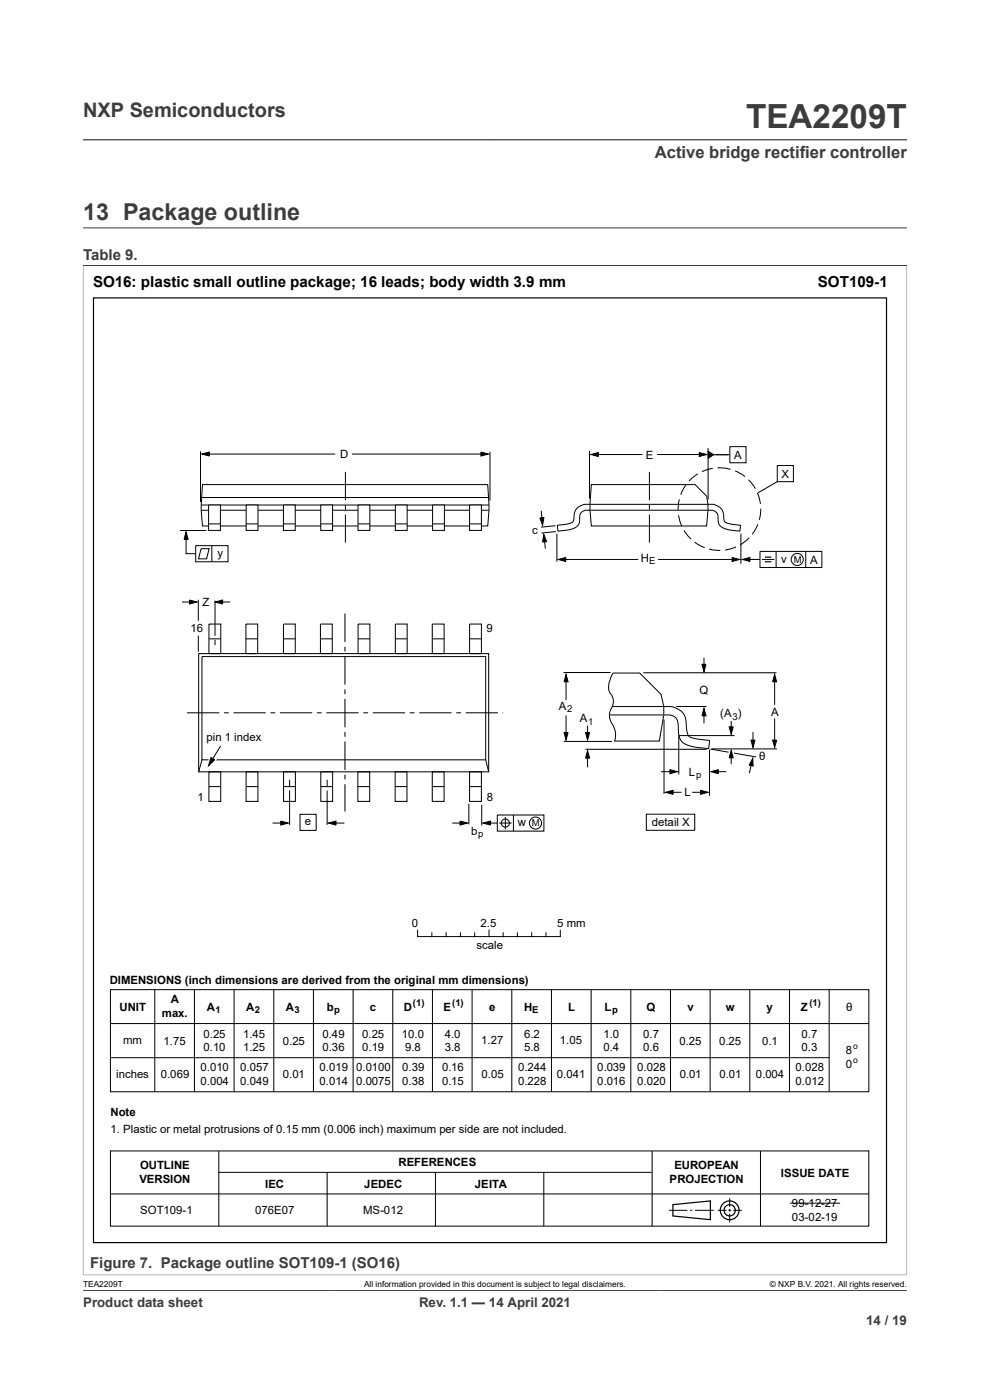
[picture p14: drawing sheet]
<svg xmlns="http://www.w3.org/2000/svg" width="210mm" height="297mm" viewBox="0 0 210 297" stroke-linecap="round" stroke-linejoin="round" font-family="sans-serif">
<defs><g id="words">
<text font-size="7.1" fill="#3c3c3c" x="158.3" y="27.2">TEA2209T</text>
<text font-size="4.9" fill="#3c3c3c" x="17.6" y="46.6">13 Package outline</text>
<text font-size="4.2" fill="#3c3c3c" x="17.6" y="24.8">NXP Semiconductors</text>
<text font-size="3.5" fill="#3c3c3c" x="138.9" y="33.5">Active bridge rectifier controller</text>
<g font-size="3.2" fill="#3c3c3c">
<text x="17.6" y="55.2">Table 9.</text>
<text x="19.1" y="269">Figure 7. Package outline SOT109-1 (SO16)</text>
</g>
<g font-size="3.2">
<text x="19.7" y="60.8">SO16: plastic small outline package; 16 leads; body width 3.9 mm</text>
<text x="173.5" y="60.9">SOT109-1</text>
</g>
<g font-size="2.8" fill="#3c3c3c">
<text x="17.6" y="277.3">Product data sheet</text>
<text x="88.9" y="277.3">Rev. 1.1 — 14 April 2021</text>
<text x="183.7" y="281">14 / 19</text>
</g>
<g font-size="2.4">
<text x="72.2" y="97.1">D</text>
<text x="137" y="97.3">E</text>
<text x="155.7" y="97.3">A</text>
<text x="165.8" y="101.3">X</text>
<text x="112.9" y="113.3">c</text>
<text x="46.1" y="118.2">y</text>
<text x="135.9" y="119.3">H</text>
<text x="165.7" y="119.4">v</text>
<text x="171.9" y="119.6">A</text>
<text x="43" y="128.5">Z</text>
<text x="40.4" y="134">16</text>
<text x="103.2" y="134.1">9</text>
<text x="148.4" y="147.2">Q</text>
<text x="118.5" y="150.6">A</text>
<text x="123" y="153.3">A</text>
<text x="152.8" y="152.2">(A )</text>
<text x="163.6" y="151.9">A</text>
<text x="43.8" y="157.2">pin 1 index</text>
<text x="161" y="161.1">θ</text>
<text x="146.1" y="164.7">L</text>
<text x="41.9" y="169.9">1</text>
<text x="103.3" y="169.9">8</text>
<text x="145.2" y="169">L</text>
<text x="64.7" y="175.1">e</text>
<text x="99.9" y="177.2">b</text>
<text x="109.8" y="175.3">w</text>
<text x="138.3" y="175.3">detail X</text>
<text x="87.4" y="196.6">0</text>
<text x="102" y="196.6">2.5</text>
<text x="118.2" y="196.6">5 mm</text>
<text x="101.1" y="201.3">scale</text>
<text x="23.3" y="208.8">DIMENSIONS (inch dimensions are derived from the original mm dimensions)</text>
<text x="25.3" y="214.4">UNIT</text>
<text x="34.3" y="215.7">max.</text>
<text x="36.2" y="212.7">A</text>
<text x="43.9" y="214.4">A</text>
<text x="52.2" y="214.4">A</text>
<text x="60.6" y="214.4">A</text>
<text x="69.3" y="214.4">b</text>
<text x="78.5" y="214.4">c</text>
<text x="85.6" y="214.4">D</text>
<text x="94.1" y="214.4">E</text>
<text x="103.7" y="214.4">e</text>
<text x="111.2" y="214.4">H</text>
<text x="120.5" y="214.4">L</text>
<text x="128.2" y="214.4">L</text>
<text x="137.1" y="214.4">Q</text>
<text x="145.8" y="214.4">v</text>
<text x="154" y="214.4">w</text>
<text x="162.6" y="214.4">y</text>
<text x="169.8" y="214.4">Z</text>
<text x="179.5" y="214.4">θ</text>
<text x="26.1" y="221.4">mm</text>
<text x="34.7" y="221.6">1.75</text>
<text x="43.2" y="220.1">0.25</text>
<text x="51.6" y="220.1">1.45</text>
<text x="60" y="221.7">0.25</text>
<text x="68.4" y="220.1">0.49</text>
<text x="76.8" y="220.1">0.25</text>
<text x="85.3" y="220.1">10.0</text>
<text x="94.3" y="220.1">4.0</text>
<text x="102.1" y="221.5">1.27</text>
<text x="111.2" y="220.1">6.2</text>
<text x="118.8" y="221.5">1.05</text>
<text x="128" y="220.1">1.0</text>
<text x="136.4" y="220.1">0.7</text>
<text x="144.1" y="221.6">0.25</text>
<text x="152.6" y="221.6">0.25</text>
<text x="161.6" y="221.6">0.1</text>
<text x="170" y="220.1">0.7</text>
<text x="42.5" y="227.2">0.010</text>
<text x="43.2" y="223.1">0.10</text>
<text x="51" y="227.2">0.057</text>
<text x="51.6" y="223.1">1.25</text>
<text x="67.8" y="227.2">0.019</text>
<text x="68.4" y="223.1">0.36</text>
<text x="75.5" y="227.2">0.0100</text>
<text x="76.8" y="223.1">0.19</text>
<text x="85.3" y="227.2">0.39</text>
<text x="86" y="223.1">9.8</text>
<text x="93.8" y="227.2">0.16</text>
<text x="94.3" y="223.1">3.8</text>
<text x="109.9" y="227.2">0.244</text>
<text x="111.2" y="223.1">5.8</text>
<text x="126.7" y="227.2">0.039</text>
<text x="128" y="223.1">0.4</text>
<text x="135.2" y="227.2">0.028</text>
<text x="136.4" y="223.1">0.6</text>
<text x="168.8" y="227.2">0.028</text>
<text x="170" y="223.1">0.3</text>
<text x="179.4" y="223.7">8</text>
<text x="179.4" y="226.6">0</text>
<text x="24.6" y="228.6">inches</text>
<text x="34.1" y="228.7">0.069</text>
<text x="42.5" y="230.2">0.004</text>
<text x="51" y="230.2">0.049</text>
<text x="60" y="228.8">0.01</text>
<text x="67.8" y="230.2">0.014</text>
<text x="75.5" y="230.2">0.0075</text>
<text x="85.3" y="230.2">0.38</text>
<text x="93.8" y="230.2">0.15</text>
<text x="102.1" y="228.6">0.05</text>
<text x="109.9" y="230.2">0.228</text>
<text x="118.2" y="228.6">0.041</text>
<text x="126.7" y="230.2">0.016</text>
<text x="135.2" y="230.2">0.020</text>
<text x="144.2" y="228.7">0.01</text>
<text x="152.6" y="228.7">0.01</text>
<text x="160.3" y="228.7">0.004</text>
<text x="168.8" y="230.2">0.012</text>
<text x="23.5" y="236.8">Note</text>
<text x="23.5" y="240.5">1. Plastic or metal protrusions of 0.15 mm (0.006 inch) maximum per side are not included.</text>
<text x="29.6" y="251">VERSION</text>
<text x="29.7" y="248.1">OUTLINE</text>
<text x="56.2" y="251.9">IEC</text>
<text x="77.3" y="251.9">JEDEC</text>
<text x="84.5" y="247.4">REFERENCES</text>
<text x="100.8" y="251.9">JEITA</text>
<text x="142" y="251">PROJECTION</text>
<text x="143" y="248.1">EUROPEAN</text>
<text x="165.6" y="249.6">ISSUE DATE</text>
<text x="29.8" y="257.5">SOT109-1</text>
<text x="54.1" y="257.5">076E07</text>
<text x="77.1" y="257.5">MS-012</text>
<text x="168" y="256">99-12-27</text>
<text x="168" y="259">03-02-19</text>
</g>
<g font-size="2">
<text x="137.7" y="119.7">E</text>
<text x="168.4" y="119.4">M</text>
<text x="120.3" y="151.1">2</text>
<text x="124.8" y="153.7">1</text>
<text x="155.4" y="152.6">3</text>
<text x="147.7" y="165.1">p</text>
<text x="101.5" y="177.7">p</text>
<text x="112.8" y="175.3">M</text>
<text x="45.7" y="214.9">1</text>
<text x="54.1" y="214.9">2</text>
<text x="62.5" y="214.9">3</text>
<text x="70.9" y="214.9">p</text>
<text x="87.5" y="213.5">(1)</text>
<text x="95.9" y="213.5">(1)</text>
<text x="112.9" y="214.9">E</text>
<text x="129.8" y="214.9">p</text>
<text x="171.7" y="213.5">(1)</text>
</g>
<g font-size="1.8">
<text x="181" y="222.5">o</text>
<text x="181" y="225.4">o</text>
<text x="17.6" y="273.1">TEA2209T</text>
<text x="77.2" y="273.1">All information provided in this document is subject to legal disclaimers.</text>
<text x="163.3" y="273.1">© NXP B.V. 2021. All rights reserved.</text>
</g>
</g></defs>
<path d="M17.6 29.7h174.8M17.6 48.3h174.8M17.6 270.5h174.8M17.6 270.5v-214.2h174.8v214.2" fill="none" stroke="#3c3c3c" stroke-width=".21"/>
<path d="M42.7 108.2h61z" fill="#fff"/>
<g fill="none" stroke="#000" stroke-width=".21">
<path d="M42.5 95.7v10.8M42.8 96.3l1.6-.4v.8zM43.8 96.3h27.3M74.6 96.3h28.1M102 95.9l1.6 .4-1.6 .4zM103.9 95.8v10.4M125.1 95.7v10.1M125.3 96.4l1.6-.4v.8zM126 96.4h10.3M139.4 96.4h9.7M148.3 96l1.6 .4-1.6 .4zM150.2 95.1v10.9"/>
<path d="M150.2 95.7l1.2 .8-1.2 .7zM150.8 96.5h4M151.2 99.3l-2.3 .7M152.2 99.3h1.7l1.1 .3M154.8 94.8h3.4v3.4h-3.4zM155.9 99.9l2.1 1.2M164.9 98.8h3.4v3.4h-3.4zM42.7 108.2h61M42.7 107.1h61M42.8 105.5h60.8M43 102.8h60.5l.2 4.3-.2 4.5h-60.5l-.3-3.4zM73.3 100.1v6"/>
<path d="M73.3 107.1v1M73.3 109.2v5.9M114.5 109.9l.9-.1-.3 1.6zM114.8 108.3l.2 2.6M115.4 113.4l.5 1.5-.8 .1zM115.4 113.9l.3 2.5M117.8 111.5l-3 .3M117.9 112.8l-3 .3M118.1 113.2v5.9M118.4 118.7l1.6-.4v.8zM119.2 118.7h16.2M125.2 107a2.88 2.88 0 0 0-3.4 2.1 1.71 1.71 0 0 1-.6 1.8l-1.1 .3-1.9 .3 .1 1.1 .3 .1a5.5 5.5 0 0 0 4.1-1.4l.3-1.2a1.68 1.68 0 0 1 2.2-1.9"/>
<path d="M125.2 107h24.9M125.4 102.8h22l2.5 2.5 .3 1.7v1.2l-.3 3.4h-24.5l-.3-4.6zM137.8 100.1v6M137.8 107.1v1M137.8 109.2v5.9M139.6 118.7h16.3M143.9 109.3l.7 2.3M144.1 105.9l-.2 2.4M145.1 112.5l1.5 1.9M145.5 102.8l-1.1 2.2M147.4 115l2.1 1.2M148 100.5l-1.8 1.6"/>
<path d="M150.1 107a2.9 2.9 0 0 1 3.5 3.3 1.57 1.57 0 0 0 1.6 .9l1.8 .3-.1 1.1-.2 .1a5.5 5.5 0 0 1-4.1-1.4l-.3-1.2a1.67 1.67 0 0 0-2.1-1.9M150.4 116.5l2.4 .3M155.3 118.3l1.6 .4-1.6 .4zM156.1 116l-2.3 .7M157.2 113.2v6.4M157.5 118.7l1.6-.4v.8zM158.4 118.7h2.8M158.8 101.8l1.4 1.9M158.9 114.1l-1.9 1.5M160.7 104.6l.6 2.3M160.7 111.2l-1.1 2.1M161.2 117h13.1v3.4h-13.1z"/>
<path d="M161.4 107.9l-.3 2.4M161.6 118.7h2.6M164.6 117v3.4M164.9 102.2l-4.2 2.4M170.9 117v3.4M38.6 127.7h2.6M40.2 127.3l1.6 .4-1.6 .4zM42.1 127.2v4.5M42.1 138.7h61.6v25h-61.6zM42.8 139.3h60.2v21.9h-60.2zM44.3 132.4h2.5v6.3h-2.5zM44.3 135.5h2.5"/>
<path d="M45.6 127.4v7.5M45.6 135.7v1.2M45.6 127.7l1.6-.4v.8zM46.2 127.7h2.6M52.2 132.4h2.5v6.3h-2.5zM52.2 135.5h2.5M60.1 132.4h2.5v6.3h-2.5zM60.1 135.5h2.5M68 132.4h2.5v6.3h-2.5zM68 135.5h2.5M73.2 130.2v6M73.2 137.2v1"/>
<path d="M73.2 139.2v6M76 132.4h2.5v6.3h-2.5zM76 135.5h2.5M83.9 132.4h2.5v6.3h-2.5zM83.9 135.5h2.5M91.7 132.4h2.5v6.3h-2.5zM91.7 135.5h2.5M99.6 132.4h2.5v6.3h-2.5zM99.6 135.5h2.5M149.3 139.5v2.4M39.7 151.2h6.8M47.5 151.2h1"/>
<path d="M49.5 151.2h6.9M57.4 151.2h1M59.4 151.2h6.8M67.2 151.2h1M69.2 151.2h6.9M73.2 146.2v1.1M73.2 148.3v6M73.2 155.3v1M73.2 157.3v6M77.1 151.2h1M79.1 151.2h6.8M86.9 151.2h1"/>
<path d="M88.9 151.2h6.9M96.8 151.2h1M98.8 151.2h6.8M106.6 151.2h.1M119.5 142.7h10M119.6 157.3h10.2M119.7 155.4h.8l-.4 1.6zM120.1 143.1l.4 1.5h-.8zM120.1 143.6v4.9M120.1 151.8v4.5M124.2 159h25.7M124.2 155.4h.9l-.5 1.6z"/>
<path d="M124.6 159.2l.5 1.6h-.9zM124.6 153.9v2.6M129.9 149.9h10.9M130.3 157.2h9.6l.9-5.5v-1.8l-.6-2.6-4.5-4.5h-5.7a4.9 4.9 0 0 0-.7 4 3 3 0 0 1 .1 4 3.5 3.5 0 0 0 .8 3.3 4 4 0 0 1 .2 3.1M136.4 142.7h28.3M140.8 149.9a4.3 4.3 0 0 1 4.4 1.9l.3 1.2 .2 1.9a1.69 1.69 0 0 0 1.8 1.8l3 .4-.1 1.6a12 12 0 0 1-5.5-1.1 3.5 3.5 0 0 1-1-2.9 2.51 2.51 0 0 0-1-2.8l-.7-.2h-1.5M140.9 152.6v15.8M143.4 149.9h6.5M144 156.1v8.2M144 156.1h11.8M148.9 140.9h.9l-.5 1.6zM149.3 150.3l.5 1.6h-.9z"/>
<path d="M149.3 150.9v2.5M150.5 159v9.8M150.7 158.9l3.8 .7M150.9 158.9h13.9M154.7 154.2h.8l-.4 1.6zM155.1 159.2l.4 1.6h-.8zM155.1 152.9v2M155.7 159.8l4.7 .8M159.3 157h.9l-.5 1.6zM159.7 155.3v2.6M163.9 157h.8l-.4 1.6zM164.3 143.1l.4 1.5h-.8z"/>
<path d="M164.3 143.9v5.6M164.3 152.4v5.3M42.8 161.2l-.7 2.5M44.3 163.7h2.5v6.3h-2.5zM44.3 166.9h2.5M52.2 163.7h2.5v6.3h-2.5zM52.3 166.9h2.5M57.8 174.6h2.6M59.6 174.2l1.5 .4-1.5 .4zM60.2 163.7h2.5v6.3h-2.5zM60.2 166.9h2.5M61.4 165.4v1.4"/>
<path d="M61.4 167.7v7.3M63.6 172.7h3.5v3.5h-3.5zM68.1 163.7h2.5v6.3h-2.5zM68.1 166.9h2.5M69.4 165.4v1.4M69.4 167.7v7.3M69.7 174.6l1.6-.4v.8zM70.5 174.6h2.5M73.2 164.3v1.1M73.2 166.4v5.8M75.9 163.7h2.5v6.3h-2.5zM75.9 166.9h2.5"/>
<path d="M83.8 163.7h2.5v6.3h-2.5zM83.8 166.9h2.5M91.7 163.7h2.5v6.3h-2.5zM91.7 166.9h2.5M95.9 174.6h2.6M97.6 174.2l1.6 .4-1.6 .4zM99.5 170.5v4.4M99.6 163.7h2.5v6.3h-2.5zM99.6 166.9h2.5M102.2 170.7v4.4M102.5 174.6l1.6-.4v.8zM103 161.2l.7 2.5"/>
<path d="M103.3 174.6h2.2M105.5 172.9h9.9v3.4h-9.9zM105.9 174.6h2.6M107.2 173.3v2.7M108.9 172.9v3.4M124.6 160.2v2.6M137.1 172.7h10.3v3.4h-10.3zM140.2 163.7h2.3M141.2 168.1l1.6-.4v.8zM142 168.1h2.6M142.1 163.3l1.6 .4-1.6 .4zM146.8 168.1h2.6"/>
<path d="M148.6 167.7l1.6 .4-1.6 .4zM150.8 163.7l1.6-.4v.8zM151.7 163.7h2.4M155.1 160.2v1.9M159.5 161.5l-.5 2.5M159.7 160.9v1.6l-.8-.2z"/>
<circle cx="169.1" cy="118.7" r="1.28"/>
<circle cx="107.2" cy="174.6" r=".85"/>
<circle cx="113.6" cy="174.6" r="1.28"/>
</g>
<g fill="#000">
<path d="M42.8 96.3l1.6-.4v.8zM102 95.9l1.6 .4-1.6 .4zM125.3 96.4l1.6-.4v.8zM148.3 96l1.6 .4-1.6 .4zM150.2 95.7l1.2 .8-1.2 .7zM114.5 109.9l.9-.1-.3 1.6zM115.4 113.4l.5 1.5-.8 .1zM118.4 118.7l1.6-.4v.8zM155.3 118.3l1.6 .4-1.6 .4zM157.5 118.7l1.6-.4v.8zM40.2 127.3l1.6 .4-1.6 .4zM45.6 127.7l1.6-.4v.8z"/>
<path d="M120.1 143.1l.4 1.5h-.8zM119.7 155.4h.8l-.4 1.6zM124.2 155.4h.9l-.5 1.6zM149.3 150.3l.5 1.6h-.9zM148.9 140.9h.9l-.5 1.6zM154.7 154.2h.8l-.4 1.6zM159.3 157h.9l-.5 1.6zM164.3 143.1l.4 1.5h-.8zM163.9 157h.8l-.4 1.6zM59.6 174.2l1.5 .4-1.5 .4zM69.7 174.6l1.6-.4v.8zM97.6 174.2l1.6 .4-1.6 .4z"/>
<path d="M102.5 174.6l1.6-.4v.8zM124.6 159.2l.5 1.6h-.9zM142.1 163.3l1.6 .4-1.6 .4zM141.2 168.1l1.6-.4v.8zM148.6 167.7l1.6 .4-1.6 .4zM150.8 163.7l1.6-.4v.8zM155.1 159.2l.4 1.6h-.8zM159.7 160.9v1.6l-.8-.2z"/>
</g>
<path d="M162.2 118.2h1.4M162.2 119.2h1.4" fill="none" stroke="#000" stroke-width=".25"/>
<path d="M68 107.1h2.5v5.4h-2.5z" fill="#fff"/>
<path d="M68 107.1h2.5v5.4h-2.5zM68 111.1h2.5" fill="none" stroke="#000" stroke-width=".21"/>
<path d="M60.1 107.1h2.5v5.4h-2.5z" fill="#fff"/>
<path d="M60.1 107.1h2.5v5.4h-2.5zM60.1 111.1h2.5" fill="none" stroke="#000" stroke-width=".21"/>
<path d="M52.2 107.1h2.5v5.4h-2.5z" fill="#fff"/>
<path d="M52.2 107.1h2.5v5.4h-2.5zM52.2 111.1h2.5" fill="none" stroke="#000" stroke-width=".21"/>
<path d="M44.2 107.1h2.6v5.4h-2.6z" fill="#fff"/>
<path d="M44.2 107.1h2.6v5.4h-2.6zM44.2 111.1h2.6" fill="none" stroke="#000" stroke-width=".21"/>
<path d="M91.8 107.1h2.5v5.4h-2.5z" fill="#fff"/>
<path d="M91.8 107.1h2.5v5.4h-2.5z" fill="none" stroke="#000" stroke-width=".21"/>
<path d="M75.9 107.1h2.6v5.4h-2.6z" fill="#fff"/>
<path d="M75.9 107.1h2.6v5.4h-2.6z" fill="none" stroke="#000" stroke-width=".21"/>
<path d="M83.9 107.1h2.5v5.4h-2.5z" fill="#fff"/>
<path d="M83.9 107.1h2.5v5.4h-2.5zM83.9 111.1h2.5" fill="none" stroke="#000" stroke-width=".21"/>
<path d="M99.6 107.1h2.5v5.4h-2.5z" fill="#fff"/>
<path d="M38.2 112.5h5.6M39.5 112.8l.4 1.6h-.9zM39.5 113.5v4h2M41.5 115.8h6.9v3.4h-6.9zM42.7 116.4h1.7l-.6 2.2h-1.7zM44.9 115.8v3.4M75.9 111.1h2.6M91.8 111.1h2.5M99.6 107.1h2.5v5.4h-2.5zM99.6 111.1h2.5" fill="none" stroke="#000" stroke-width=".21"/>
<path d="M39.5 112.8l.4 1.6h-.9z" fill="#000"/>
<path d="M44.4 160.2l1.7 .9-2.1 1.8z" fill="#fff"/>
<g fill="none" stroke="#000" stroke-width=".21">
<path d="M42.1 134.8v3.5M46.8 158.3l-2.6 4.1M44.7 160.7l.8 .5-1.3 1.2zM88.6 197.3v1.4M88.6 198.7h30.2M91.6 197.9v.8M94.6 197.9v.8M97.7 197.9v.8M100.7 197.9v.8M103.7 197.3v1.4M106.7 197.9v.8M109.7 197.9v.8"/>
<path d="M112.8 197.9v.8M115.8 197.9v.8M118.9 197.3v1.4M23.4 210h160.9v21.6h-160.9zM23.5 217.1h160.8M32.8 210v21.6M41.2 210v21.6M49.7 210v21.6M58.1 210v21.6M66.5 210v21.6M74.9 210v21.6M83.3 210v21.6"/>
<path d="M91.7 210v21.6M100.1 210v21.6M108.6 210v21.6M117 210v21.6M125.4 210v21.6M133.8 210v21.6M142.2 210v21.6M150.6 210v21.6M159 210v21.6M167.5 210v21.6M175.9 210v21.6M23.5 224.4h152.4"/>
<path d="M23.4 244.2h160.9v15.9h-160.9zM23.4 253.3h160.9M46.4 244.2v15.9M46.4 248.7h91.8M69.4 248.7v11.4M92.4 248.7v11.4M115.4 248.7v11.4M138.3 244.2v15.9M141.9 256.8h3.9M146.4 256.8h.4M147.4 256.8h4M152.3 256.8h1.8"/>
<path d="M154.5 256.8h.6M154.8 254.2v1.8M154.8 256.5v.5M154.8 257.4v1.9M155.5 256.8h1.9M161.3 244.2v15.9M167.6 255.2h10.6"/>
</g>
<path d="M44.7 160.7l.8 .5-1.3 1.2z" fill="#000"/>
<g fill="none" stroke="#000" stroke-width=".25">
<path d="M142.7 255.6l8-.8v3.9l-8-.7z"/>
<circle cx="154.8" cy="256.8" r="1.99"/>
<circle cx="154.8" cy="256.8" r="1.2"/>
</g>
<path d="M125.2 108.2h25z" fill="#fff"/>
<path d="M125.2 108.2h25" fill="none" stroke="#000" stroke-width=".21"/>
<path d="M129.3 151.7h11.4z" fill="#fff"/>
<path d="M129.3 151.7h11.4" fill="none" stroke="#000" stroke-width=".21"/>
<path d="M19.8 63.2h168.2v200.4h-168.2z" fill="none" stroke="#000" stroke-width=".25"/>
<path d="M17.6 56.3h174.8M17.6 273.8h174.8" fill="none" stroke="#3c3c3c" stroke-width=".21"/>
<use href="#words"/>
</svg>
